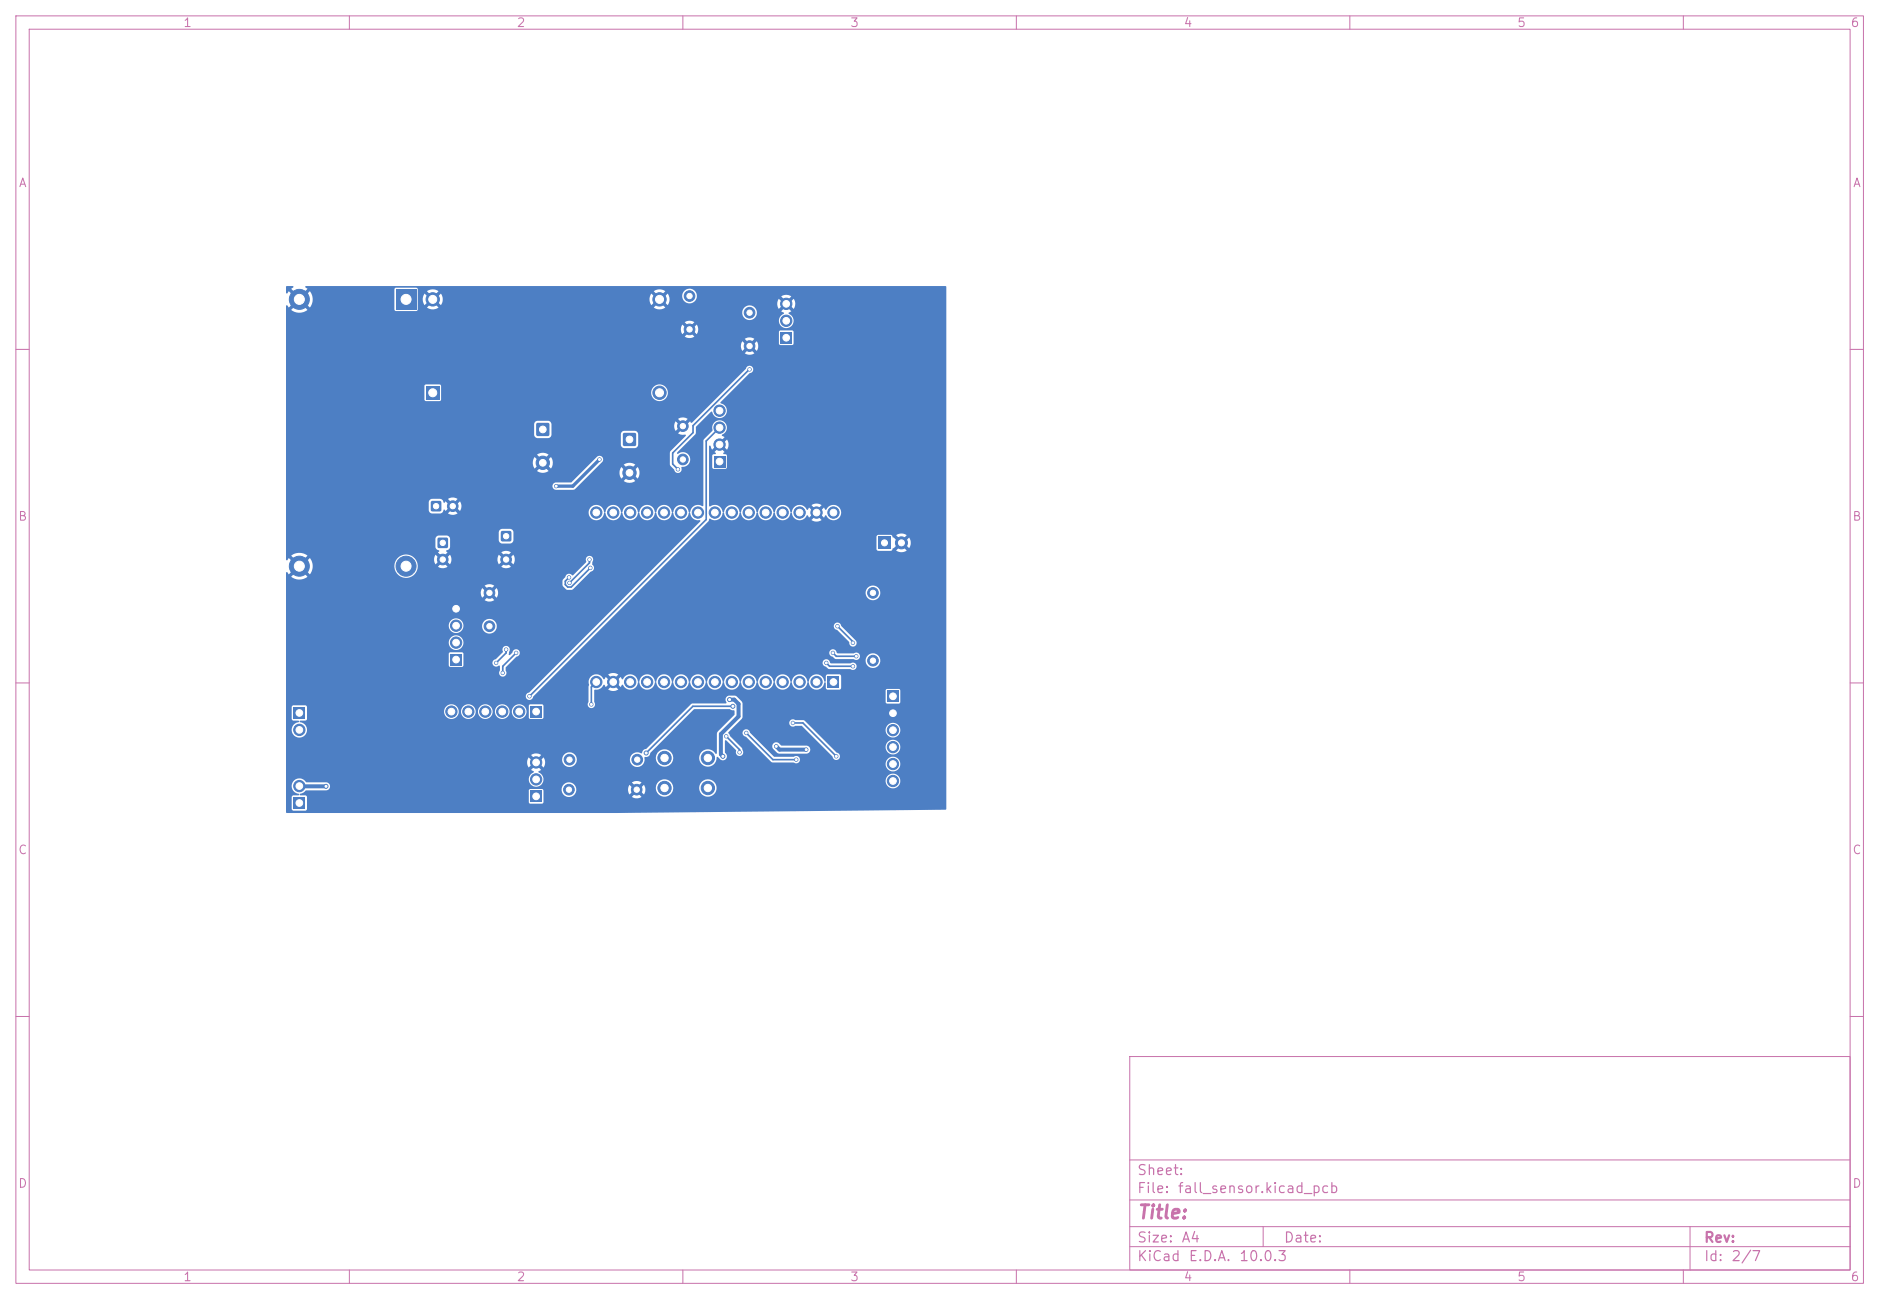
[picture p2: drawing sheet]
<svg xmlns="http://www.w3.org/2000/svg" width="282mm" height="195mm" viewBox="0 0 282 195" stroke-linecap="round" stroke-linejoin="round" font-family="sans-serif">
<defs><g id="words">
<text font-size="2" fill="#c872ab" x="170.4" y="183.2">Title:</text>
<g font-size="1.5" fill="#c872ab">
<text x="170.4" y="179.2">File:</text>
<text x="170.4" y="176.5">Sheet:</text>
<text x="176.5" y="179.2">fall_sensor.kicad_pcb</text>
<text x="170.4" y="189.4">KiCad</text>
<text x="170.4" y="186.6">Size:</text>
<text x="177" y="186.6">A4</text>
<text x="178.1" y="189.4">E.D.A.</text>
<text x="185.7" y="189.4">10.0.3</text>
<text x="192.4" y="186.6">Date:</text>
<text x="255.4" y="186.6">Rev:</text>
<text x="255.4" y="189.4">Id:</text>
<text x="259.5" y="189.4">2/7</text>
</g>
<g font-size="1.3" fill="#c872ab">
<text x="27.4" y="4.4">1</text>
<text x="77.4" y="4.4">2</text>
<text x="127.4" y="4.4">3</text>
<text x="177.4" y="4.4">4</text>
<text x="227.4" y="4.4">5</text>
<text x="277.4" y="4.4">6</text>
<text x="2.7" y="28.4">A</text>
<text x="277.7" y="28.4">A</text>
<text x="2.6" y="78.4">B</text>
<text x="277.6" y="78.4">B</text>
<text x="2.6" y="128.4">C</text>
<text x="277.6" y="128.4">C</text>
<text x="2.6" y="178.4">D</text>
<text x="277.6" y="178.4">D</text>
<text x="27.4" y="192.4">1</text>
<text x="77.4" y="192.4">2</text>
<text x="127.4" y="192.4">3</text>
<text x="177.4" y="192.4">4</text>
<text x="227.4" y="192.4">5</text>
<text x="277.4" y="192.4">6</text>
</g>
</g></defs>
<g fill="none" stroke="#c872ab" stroke-width=".15">
<path d="M2.4 2.4h277v190h-277zM4.4 4.4h273v186h-273zM52.4 2.4v2M102.4 2.4v2M152.4 2.4v2M202.4 2.4v2M252.4 2.4v2M2.4 52.4h2M277.4 52.4h2M2.4 102.4h2M277.4 102.4h2M2.4 152.4h2"/>
<path d="M169.4 158.4h108v32h-108zM277.4 152.4h2M169.4 179.9h108M169.4 173.9h108M52.4 190.4v2M102.4 190.4v2M152.4 190.4v2M169.4 186.9h108M169.4 183.9h108M189.4 183.9v3M202.4 190.4v2M252.4 190.4v2"/>
<path d="M253.4 183.9v6.5"/>
</g>
<path d="M75.2 79.7h1.4v1.4h-1.4z" fill="#4d7fc4"/>
<circle cx="75.9" cy="83.9" r=".8" fill="#4d7fc4" stroke="#4d7fc4" stroke-width=".15"/>
<path d="M80.5 63.5h1.8v1.8h-1.8z" fill="#4d7fc4"/>
<g fill="#4d7fc4" stroke="#4d7fc4" stroke-width=".15">
<circle cx="81.4" cy="69.4" r="1"/>
<circle cx="85.3" cy="118.4" r=".8"/>
<circle cx="95.5" cy="118.4" r=".8"/>
<circle cx="103.4" cy="44.4" r=".8"/>
<circle cx="103.4" cy="49.4" r=".8"/>
</g>
<path d="M124.1 101.4h1.7v1.7h-1.7z" fill="#4d7fc4"/>
<g fill="#4d7fc4" stroke="#4d7fc4" stroke-width=".15">
<circle cx="122.4" cy="102.2" r=".85"/>
<circle cx="119.9" cy="102.2" r=".85"/>
<circle cx="117.3" cy="102.2" r=".85"/>
<circle cx="114.8" cy="102.2" r=".85"/>
<circle cx="112.3" cy="102.2" r=".85"/>
<circle cx="109.7" cy="102.2" r=".85"/>
<circle cx="107.2" cy="102.2" r=".85"/>
<circle cx="104.6" cy="102.2" r=".85"/>
<circle cx="102.1" cy="102.2" r=".85"/>
<circle cx="99.6" cy="102.2" r=".85"/>
<circle cx="97" cy="102.2" r=".85"/>
<circle cx="94.5" cy="102.2" r=".85"/>
<circle cx="91.9" cy="102.2" r=".85"/>
<circle cx="89.4" cy="102.2" r=".85"/>
<circle cx="125" cy="76.8" r=".85"/>
<circle cx="122.4" cy="76.8" r=".85"/>
<circle cx="119.9" cy="76.8" r=".85"/>
<circle cx="117.3" cy="76.8" r=".85"/>
<circle cx="114.8" cy="76.8" r=".85"/>
<circle cx="112.3" cy="76.8" r=".85"/>
<circle cx="109.7" cy="76.8" r=".85"/>
<circle cx="107.2" cy="76.8" r=".85"/>
<circle cx="104.6" cy="76.8" r=".85"/>
<circle cx="102.1" cy="76.8" r=".85"/>
<circle cx="99.6" cy="76.8" r=".85"/>
<circle cx="97" cy="76.8" r=".85"/>
<circle cx="94.5" cy="76.8" r=".85"/>
<circle cx="91.9" cy="76.8" r=".85"/>
<circle cx="89.4" cy="76.8" r=".85"/>
</g>
<path d="M59.4 43.4h3v3h-3z" fill="#4d7fc4"/>
<g fill="#4d7fc4" stroke="#4d7fc4" stroke-width=".15">
<circle cx="44.9" cy="44.9" r="1.5"/>
<circle cx="60.9" cy="84.9" r="1.5"/>
<circle cx="44.9" cy="84.9" r="1.5"/>
</g>
<path d="M44 106h1.7v1.7h-1.7z" fill="#4d7fc4"/>
<circle cx="44.9" cy="109.4" r=".85" fill="#4d7fc4" stroke="#4d7fc4" stroke-width=".15"/>
<path d="M63.9 57.9h2v2h-2z" fill="#4d7fc4"/>
<g fill="#4d7fc4" stroke="#4d7fc4" stroke-width=".15">
<circle cx="64.9" cy="44.9" r="1"/>
<circle cx="98.9" cy="58.9" r="1"/>
<circle cx="98.9" cy="44.9" r="1"/>
</g>
<path d="M64.7 75.2h1.4v1.4h-1.4z" fill="#4d7fc4"/>
<circle cx="67.9" cy="75.9" r=".8" fill="#4d7fc4" stroke="#4d7fc4" stroke-width=".15"/>
<path d="M93.5 65h1.8v1.8h-1.8z" fill="#4d7fc4"/>
<circle cx="94.4" cy="70.9" r="1" fill="#4d7fc4" stroke="#4d7fc4" stroke-width=".15"/>
<path d="M65.7 80.7h1.4v1.4h-1.4z" fill="#4d7fc4"/>
<g fill="#4d7fc4" stroke="#4d7fc4" stroke-width=".15">
<circle cx="66.4" cy="83.9" r=".8"/>
<circle cx="68.4" cy="96.3" r=".85"/>
<circle cx="68.4" cy="93.8" r=".85"/>
</g>
<path d="M67.5 98h1.7v1.7h-1.7z" fill="#4d7fc4"/>
<circle cx="68.4" cy="91.3" r=".85" fill="#4d7fc4" stroke="#4d7fc4" stroke-width=".15"/>
<path d="M44 119.5h1.7v1.7h-1.7z" fill="#4d7fc4"/>
<circle cx="44.9" cy="117.8" r=".85" fill="#4d7fc4" stroke="#4d7fc4" stroke-width=".15"/>
<path d="M79.5 105.8h1.7v1.7h-1.7z" fill="#4d7fc4"/>
<g fill="#4d7fc4" stroke="#4d7fc4" stroke-width=".15">
<circle cx="77.8" cy="106.7" r=".85"/>
<circle cx="75.3" cy="106.7" r=".85"/>
<circle cx="72.8" cy="106.7" r=".85"/>
<circle cx="70.2" cy="106.7" r=".85"/>
<circle cx="67.7" cy="106.7" r=".85"/>
<circle cx="80.4" cy="114.3" r=".85"/>
<circle cx="80.4" cy="116.8" r=".85"/>
</g>
<path d="M79.5 118.5h1.7v1.7h-1.7z" fill="#4d7fc4"/>
<g fill="#4d7fc4" stroke="#4d7fc4" stroke-width=".15">
<circle cx="130.9" cy="99" r=".8"/>
<circle cx="130.9" cy="88.9" r=".8"/>
<circle cx="73.4" cy="93.9" r=".8"/>
<circle cx="73.4" cy="88.9" r=".8"/>
</g>
<path d="M133 103.5h1.7v1.7h-1.7z" fill="#4d7fc4"/>
<g fill="#4d7fc4" stroke="#4d7fc4" stroke-width=".15">
<circle cx="133.9" cy="106.9" r=".85"/>
<circle cx="133.9" cy="109.5" r=".85"/>
<circle cx="133.9" cy="112" r=".85"/>
<circle cx="133.9" cy="114.5" r=".85"/>
<circle cx="133.9" cy="117.1" r=".85"/>
</g>
<path d="M131.7 80.5h1.8v1.8h-1.8z" fill="#4d7fc4"/>
<circle cx="135.1" cy="81.4" r=".9" fill="#4d7fc4" stroke="#4d7fc4" stroke-width=".15"/>
<path d="M107 68.3h1.7v1.7h-1.7z" fill="#4d7fc4"/>
<g fill="#4d7fc4" stroke="#4d7fc4" stroke-width=".15">
<circle cx="107.9" cy="66.6" r=".85"/>
<circle cx="107.9" cy="64.1" r=".85"/>
<circle cx="107.9" cy="61.6" r=".85"/>
<circle cx="99.6" cy="113.6" r="1"/>
<circle cx="106.1" cy="113.6" r="1"/>
<circle cx="99.6" cy="118.1" r="1"/>
<circle cx="106.1" cy="118.1" r="1"/>
</g>
<path d="M117 49.8h1.7v1.7h-1.7z" fill="#4d7fc4"/>
<g fill="#4d7fc4" stroke="#4d7fc4" stroke-width=".15">
<circle cx="117.9" cy="48.1" r=".85"/>
<circle cx="117.9" cy="45.5" r=".85"/>
<circle cx="102.4" cy="68.9" r=".8"/>
<circle cx="102.4" cy="63.9" r=".8"/>
<circle cx="85.4" cy="113.9" r=".8"/>
<circle cx="95.5" cy="113.9" r=".8"/>
<circle cx="112.4" cy="46.9" r=".8"/>
<circle cx="112.4" cy="51.9" r=".8"/>
<circle cx="109.9" cy="105.9" r=".3"/>
<circle cx="96.9" cy="112.9" r=".3"/>
<circle cx="83.4" cy="72.9" r=".25"/>
<circle cx="89.9" cy="68.9" r=".25"/>
<circle cx="108.4" cy="113.4" r=".3"/>
<circle cx="109.4" cy="104.9" r=".3"/>
<circle cx="118.9" cy="108.4" r=".25"/>
<circle cx="125.4" cy="113.4" r=".25"/>
<circle cx="111.9" cy="109.9" r=".25"/>
<circle cx="119.4" cy="113.9" r=".25"/>
<circle cx="110.9" cy="112.8" r=".25"/>
<circle cx="108.9" cy="110.4" r=".25"/>
<circle cx="88.7" cy="105.6" r=".25"/>
<circle cx="127.9" cy="96.4" r=".25"/>
<circle cx="125.6" cy="93.9" r=".25"/>
<circle cx="124.9" cy="97.9" r=".25"/>
<circle cx="128.4" cy="98.4" r=".25"/>
<circle cx="123.9" cy="99.4" r=".25"/>
<circle cx="127.9" cy="99.9" r=".25"/>
<circle cx="88.4" cy="83.9" r=".25"/>
<circle cx="75.9" cy="97.4" r=".25"/>
<circle cx="85.4" cy="87.4" r=".25"/>
<circle cx="74.4" cy="99.4" r=".25"/>
<circle cx="48.9" cy="117.9" r=".3"/>
<circle cx="79.4" cy="104.4" r=".25"/>
<circle cx="77.4" cy="97.9" r=".25"/>
<circle cx="112.4" cy="55.4" r=".25"/>
<circle cx="85.3" cy="86.6" r=".25"/>
<circle cx="101.6" cy="70.4" r=".25"/>
<circle cx="75.4" cy="100.9" r=".25"/>
<circle cx="88.5" cy="85.1" r=".25"/>
<circle cx="116.4" cy="111.9" r=".25"/>
<circle cx="120.9" cy="112.4" r=".25"/>
</g>
<g fill="none" stroke="#4d7fc4" stroke-width=".25">
<path d="M112.4 55.4l-8.5 8.4v1.1l-3 3v1.7l.7 .8M107.9 64.1l-2 2v11.8l-26.5 26.5M75.9 97.4v.5l-1.5 1.5M77.4 97.9l-2 2v1M88.4 83.9v.5l-3 3M88.5 85.1l-2.9 2.9h-.5l-.3-.4v-.5l.5-.5M123.9 99.4l.5 .5h3.5M124.9 97.9l.5 .5h3M125.6 93.9l2.3 2.3v.2M89.4 102.2l-.7 .8v2.6M108.9 110.4l2 2v.4M109.9 105.9h-6l-7 7"/>
<path d="M111.9 109.9l4 4h3.5M118.9 108.4h1.5l5 5"/>
</g>
<path d="M89.9 68.9l-4 4h-2.5" fill="none" stroke="#4d7fc4" stroke-width=".5"/>
<path d="M44.9 117.8l4 .1M109.4 104.9h.7l.6 .6v1.9l-2.6 2.6v3.1l.3 .3M116.4 111.9l.5 .5h4" fill="none" stroke="#4d7fc4" stroke-width=".6"/>
<g fill="#4d7fc4">
<path d="M45.8 42.9h96l.1 78.4-.1 .1-49.4 .5h-49.4l-.1-.1v-4.1h.8a1.34 1.34 0 0 0 1.1 1.4l-.1 .1h-.7l-.3 .3v1.8l.3 .2h1.8l.2-.1v-2l-.2-.2h-.8l-.1-.1 .6-.3 .3-.3h33.5v1.9l2 .1 .2-.2v-1.8l-.2-.2h2.9v.2a1.1 1.1 0 0 0 1.2 1 1.1 1.1 0 0 0 1-1.2h7.8l.2 .8 .7-.7v.2l.3 .2-.7 .7a1.29 1.29 0 0 0 1.5 0l-.7-.7 .2-.1 .2-.3 .6 .7 .2-.4v-.7h1.6v.2a1.3 1.3 0 0 0 1.4 1.2 1.3 1.3 0 0 0 1.2-1.4h3.9v.2a1.3 1.3 0 0 0 2 1 1.3 1.3 0 0 0 0-2.2h26v.2a1.1 1.1 0 0 0 1.7 .8 1.1 1.1 0 0 0 0-1.9 1.1 1.1 0 0 0-1.7 .9h-26.1a1.3 1.3 0 0 0-1.9 1h-3.9v-.2a1.3 1.3 0 0 0-1.4-1 1.3 1.3 0 0 0-1.2 1.2h-1.6l-.2-.3-.6 .6-.1-.2-.3-.1 .6-.7a1.29 1.29 0 0 0-1.4 0l.7 .7-.3 .1v.2l-.7-.6-.2 .6h-7.8a1.1 1.1 0 0 0-1.1-1 1.1 1.1 0 0 0-1.1 1h-4.7l-.2 .2h-33.5l3.3-.1a.61 .61 0 0 0 .4-.6 .61 .61 0 0 0-.5-.5h-3.1a1.16 1.16 0 0 0-1.3-.6 1.16 1.16 0 0 0-.9 1h-.8v-3.5h36.1l.1 .4 .2 .5 .6-.7 .4 .4-.7 .6 .4 .3a1.47 1.47 0 0 0-.7 1.4 1.12 1.12 0 0 0 1.9 .5 1.12 1.12 0 0 0-.5-1.9l.4-.3-.6-.6 .4-.4 .6 .7 .2-.7-.1-.6h2.7a1.1 1.1 0 0 0 1.1 1.2 1.1 1.1 0 0 0 1.1-1.2h7.9v.2a1.1 1.1 0 0 0 1.3 1 1.1 1.1 0 0 0 .9-1.4v-.1h1.7a1.3 1.3 0 0 0 1.8 1.3 1.3 1.3 0 0 0 .4-2.2 1.3 1.3 0 0 0-2.1 .7l-.1 .2h-1.7h.1a.65 .65 0 0 0 .8-.7l6.6-6.5h5.3l.6 .2 .1 .1v.6l-2.6 2.6v3.1l-.2 .1a1.32 1.32 0 0 0-1.9-.5 1.32 1.32 0 0 0-.3 2 1.32 1.32 0 0 0 2 0h25.7v.1a1.1 1.1 0 0 0 1.7 .9 1.1 1.1 0 0 0 0-1.9 1.1 1.1 0 0 0-1.7 .9h-25.7l.2-.4 .2-.6h.1l.1 .1a.65 .65 0 0 0 1 .3 .65 .65 0 0 0 0-1.1v-1.7l.1-.1 1.6 1.6a.57 .57 0 0 0 .7 .7 .57 .57 0 0 0 .2-1l-.1-.2-1.7-1.7-.3-.6h2.1l.1 .4 .5 .3 3.8 3.8h3.3a.57 .57 0 0 0 .8 0 .57 .57 0 0 0 0-.8 .57 .57 0 0 0-.8 0l-3-.1-1.4-1.4h1.2l.1 .2 .6 .7 .3 .1h4.2a.61 .61 0 0 0 .5-.6 .61 .61 0 0 0-.5-.6h-3.8l-.5-.4a.61 .61 0 0 0-.6 0 .61 .61 0 0 0-.3 .6h-1.2l-2.1-2.1a.57 .57 0 0 0-.6-.6 .57 .57 0 0 0-.6 .5h-2.1l1.5-1.5h7.6v.2a.58 .58 0 0 0 1 .3h.9l4.6 4.6a.57 .57 0 0 0 .6 .5 .57 .57 0 0 0 .5-.5 .57 .57 0 0 0-.5-.6l-.9-.9h8.3a1.1 1.1 0 0 0 1.5 1.1 1.1 1.1 0 0 0 .3-1.8 1.1 1.1 0 0 0-1.8 .5v.2h-8.3l-2.5-2.5h10.8a1.1 1.1 0 0 0 1.5 1.1 1.1 1.1 0 0 0 .3-1.9 1.1 1.1 0 0 0-1.8 .6v.2h-10.8l-1.5-1.4h-1.2a.58 .58 0 0 0-1 .3h-7.6l.5-.5 .1-.3v-2.2l-1-1h-1.2a.74 .74 0 0 0-.2 1.1l-5.2 .1-6.9 6.8a.75 .75 0 0 0-.6 .6 1.16 1.16 0 0 0-1.8 .9h-7.9v-.2a1.1 1.1 0 0 0-1.2-.8 1.1 1.1 0 0 0-1 1h-2.7l-.1-.3-.6 .7-.4-.4 .6-.7a1.34 1.34 0 0 0-1.5 .1l.7 .6-.4 .4-.6-.7-.3 .7h-36.1v-8.2h.8l.1 1.9 .2 .1 .8 .1v.1a1.16 1.16 0 0 0-1.1 1.6 1.16 1.16 0 0 0 1.8 .5 1.16 1.16 0 0 0-.1-1.9l-.4-.2-.1-.1 .1-.1h.8l.2-.1v-1.3h20.6v.2a1.1 1.1 0 0 0 1.2 1 1.1 1.1 0 0 0 1-1.2h.3v.2a1.1 1.1 0 0 0 1.2 1 1.1 1.1 0 0 0 1-1.2h.4v.2a1.1 1.1 0 0 0 1.1 1 1.1 1.1 0 0 0 1.1-1.2h.3v.2a1.1 1.1 0 0 0 1.2 1 1.1 1.1 0 0 0 1-1.2h.3v.2a1.1 1.1 0 0 0 1.7 .9 1.1 1.1 0 0 0 .1-1.9h.8v1.8l.1 .2h1.9l.2-.2v-1.8l-.2-.2h-1.8l-.2 .2h-.8a1.1 1.1 0 0 0-1.8 .8h-.3v-.2a1.1 1.1 0 0 0-1.2-.8 1.1 1.1 0 0 0-1 1h-.3l-.1-.2a1.1 1.1 0 0 0-1.1-.8 1.1 1.1 0 0 0-1 1h-.4v-.2a1.1 1.1 0 0 0-1.2-.8 1.1 1.1 0 0 0-1 1h-.3v-.2a1.1 1.1 0 0 0-1.2-.8 1.1 1.1 0 0 0-1 1h-20.6v-.6l-.2-.3h-1.8l-.3 .3h-.8v-.5h45.2a.56 .56 0 0 0 .7 .6 .56 .56 0 0 0 .3-.9v-1.8a1.54 1.54 0 0 0 1.5-.8l.2 .4 .7-.6 .3 .3-.6 .7 .6 .2 .6-.1h40.4v1.9l2 .1 .2-.2v-1.8l-.2-.2h-1.8l-.2 .2h-40.4l.3-.1-.6-.7 .3-.3 .7 .6 .1-.3h.2a1.19 1.19 0 0 0 1.3 .7 1.19 1.19 0 0 0 1-1.1h.1a1.2 1.2 0 0 0 1.1 1.1 1.2 1.2 0 0 0 1.2-.9l.1-.2h.2a1.18 1.18 0 0 0 1.2 1.1 1.18 1.18 0 0 0 1.1-1.1h.2a1.2 1.2 0 0 0 1 1.1 1.2 1.2 0 0 0 1.3-.9l.1-.2h.2a1.18 1.18 0 0 0 1.1 1.1 1.18 1.18 0 0 0 1.2-1.1h.1a1.2 1.2 0 0 0 1.1 1.1 1.2 1.2 0 0 0 1.3-.9l.1-.2h.1a1.18 1.18 0 0 0 1.2 1.1 1.18 1.18 0 0 0 1.2-1.1h.1a1.2 1.2 0 0 0 1.1 1.1 1.2 1.2 0 0 0 1.3-.9v-.2h.2a1.18 1.18 0 0 0 1.2 1.1 1.18 1.18 0 0 0 1.2-1.1h.1a1.2 1.2 0 0 0 1.1 1.1 1.2 1.2 0 0 0 1.3-.9v-.2h.2a1.18 1.18 0 0 0 1.2 1.1 1.18 1.18 0 0 0 1.2-1.1h.1a1.2 1.2 0 0 0 1.1 1.1 1.2 1.2 0 0 0 1.2-.9l.1-.2h.2v.9l.2 .2h1.9l.2-.1v-2l-.1-.2h-2l-.2 .2v.8a.15 .15 0 0 1-.2 .1 .15 .15 0 0 1-.1-.2 1.17 1.17 0 0 0-1.2-.9 1.17 1.17 0 0 0-1.1 1.1 .29 .29 0 0 1-.3-.4 1.17 1.17 0 0 0-1.2-.7 1.17 1.17 0 0 0-1 1.1 .29 .29 0 0 1-.3-.4 1.17 1.17 0 0 0-1.3-.7 1.17 1.17 0 0 0-.9 1.1 .29 .29 0 0 1-.3-.4 1.17 1.17 0 0 0-1.3-.7 1.17 1.17 0 0 0-1 1.1 .29 .29 0 0 1-.3-.4 1.17 1.17 0 0 0-1.3-.7 1.17 1.17 0 0 0-.9 1.1 .29 .29 0 0 1-.3-.4 1.17 1.17 0 0 0-1.3-.7 1.17 1.17 0 0 0-1 1.1 .29 .29 0 0 1-.3-.4 1.17 1.17 0 0 0-1.2-.7 1.17 1.17 0 0 0-1 1.1 .29 .29 0 0 1-.3-.4 1.17 1.17 0 0 0-1.3-.7 1.17 1.17 0 0 0-.9 1.1 .29 .29 0 0 1-.3-.4 1.17 1.17 0 0 0-1.3-.7 1.17 1.17 0 0 0-1 1.1 .29 .29 0 0 1-.3-.4 1.17 1.17 0 0 0-1.3-.7 1.17 1.17 0 0 0-.9 1.1 .29 .29 0 0 1-.3-.4 1.17 1.17 0 0 0-1.3-.7 1.17 1.17 0 0 0-1 1.1 .29 .29 0 0 1-.3-.4 1.17 1.17 0 0 0-1-.7 1.17 1.17 0 0 0-1.1 .7h-.2l-.1-.3-.7 .6-.3-.3 .6-.7a1.33 1.33 0 0 0-1.5 0l.6 .7-.3 .3-.7-.6-.1 .3a.18 .18 0 0 1-.2 0 .18 .18 0 0 1-.1-.2 1.18 1.18 0 0 0-1.6-.4 1.18 1.18 0 0 0-.5 1.5l-.1 2.5-.1 .3h-45.2v-1.2h35.9v.2a.57 .57 0 0 0 .6 .4 .57 .57 0 0 0 .6-.5l5.1-5.1h38.2a.61 .61 0 0 0 .6 .7l.4 .3h3.2a.56 .56 0 0 0 .8-.1 .56 .56 0 0 0-.1-.7 .56 .56 0 0 0-.7 0h-2.9l-.4-.5h5.6v.1a1.1 1.1 0 0 0 1.7 .9 1.1 1.1 0 0 0 0-1.9 1.1 1.1 0 0 0-1.7 .9l-5.6-.1a.56 .56 0 0 0-.9 .4h-38.2l1.5-1.5h37.7l.1 .4 .8 .6h2.8a.57 .57 0 0 0 .8 0 .57 .57 0 0 0 0-.8 .57 .57 0 0 0-.8 0l-2.4-.1a.86 .86 0 0 0-.9-.5l-.4 .4h-37.7l4-4h34.4l.1 .4 .4 .3 1.8 1.7a.57 .57 0 0 0 .7 .7 .57 .57 0 0 0 .2-1l-2.1-2.1a.56 .56 0 0 0-.5-.5 .56 .56 0 0 0-.6 .5h-34.4l5-5h34.2v.2a1.1 1.1 0 0 0 1.7 .8 1.1 1.1 0 0 0 0-1.9 1.1 1.1 0 0 0-1.7 .9h-34.2l8.3-8.4h27.5v1.9l.1 .2 2.1 .1 .3-.4h.1l.7-.7 .4 .3-.7 .7v.1a1.39 1.39 0 0 0 1.5-.1l-.7-.7 .4-.3 .7 .7v-.1a1.39 1.39 0 0 0 0-1.5l-.7 .7-.4-.4 .7-.7a1.39 1.39 0 0 0-1.5 0l.7 .7-.4 .4-1.1-1.1h-1.9l-.3 .2h-27.5l2.3-2.3 .1-.3 .1-.1a1.19 1.19 0 0 0 2-.8h.1a1.21 1.21 0 0 0 1.2 1.1 1.21 1.21 0 0 0 1.2-1.1h.1a1.21 1.21 0 0 0 1.2 1.1 1.21 1.21 0 0 0 1.2-1.1h.2a1.21 1.21 0 0 0 1.2 1.1 1.21 1.21 0 0 0 1.2-1.1h.1a1.21 1.21 0 0 0 1.2 1.1 1.21 1.21 0 0 0 1.2-1.1h.1a1.26 1.26 0 0 0 1.1 1.1 1.26 1.26 0 0 0 1.3-.8l.3 .4 .6-.6 .4 .3-.6 .7a1.34 1.34 0 0 0 1.5 0l-.7-.7 .4-.3 .6 .6 .2-.3h.2a1.16 1.16 0 0 0 1.8 .4 1.16 1.16 0 0 0-.1-1.8 1.16 1.16 0 0 0-1.7 .5h-.2l-.2-.3-.6 .6-.4-.3 .7-.7a1.33 1.33 0 0 0-1.5 0l.6 .7-.4 .3-.6-.6-.1 .3a.26 .26 0 0 1-.3-.1 .26 .26 0 0 1-.1-.2 1.17 1.17 0 0 0-1.3-.3 1.17 1.17 0 0 0-.8 1 .29 .29 0 0 1-.3-.4 1.17 1.17 0 0 0-1.3-.7 1.17 1.17 0 0 0-.9 1.1 .29 .29 0 0 1-.3-.4 1.17 1.17 0 0 0-1.3-.7 1.17 1.17 0 0 0-1 1.1 .29 .29 0 0 1-.3-.4 1.17 1.17 0 0 0-1.3-.7 1.17 1.17 0 0 0-.9 1.1 .29 .29 0 0 1-.3-.4 1.17 1.17 0 0 0-1.3-.7 1.17 1.17 0 0 0-1 1.1 .29 .29 0 0 1-.3-.4 1.24 1.24 0 0 0-1.8-.5l-.1-9.1h.2l.3 .6 .6-.6 .4 .3-.7 .7 .2 .1v.1l-.4 .1-.1 .1v1.9l.2 .2 1.9-.1 .1-2-.6-.2 .2-.2-.6-.7 .4-.3 .6 .6a1.34 1.34 0 0 0 0-1.5l-.6 .6-.4-.3 .6-.7-.4-.2 .1-.2a1.11 1.11 0 0 0 .6-1.4 1.11 1.11 0 0 0-1.4-.6 1.11 1.11 0 0 0-.7 1.4l-1.3 1.6-.1 9.8a1.29 1.29 0 0 0-2 .9h-.1a1.18 1.18 0 0 0-1.2-1.1 1.18 1.18 0 0 0-1.2 1.1 .29 .29 0 0 1-.3-.4 1.17 1.17 0 0 0-1.3-.7 1.17 1.17 0 0 0-.9 1.1 .29 .29 0 0 1-.3-.4 1.17 1.17 0 0 0-1.3-.7 1.17 1.17 0 0 0-1 1.1 .29 .29 0 0 1-.3-.4 1.17 1.17 0 0 0-1.2-.7 1.17 1.17 0 0 0-1 1.1 .29 .29 0 0 1-.3-.4 1.17 1.17 0 0 0-1.3-.7 1.17 1.17 0 0 0-.9 1.1 .29 .29 0 0 1-.3-.4 1.16 1.16 0 0 0-1.9-.3 1.16 1.16 0 0 0 .4 1.9 1.16 1.16 0 0 0 1.6-1.1h.1a1.21 1.21 0 0 0 1.2 1.1 1.21 1.21 0 0 0 1.2-1.1h.1a1.21 1.21 0 0 0 1.2 1.1 1.21 1.21 0 0 0 1.3-1.1h.1a1.21 1.21 0 0 0 1.2 1.1 1.21 1.21 0 0 0 1.2-1.1h.1a1.21 1.21 0 0 0 1.2 1.1 1.21 1.21 0 0 0 1.2-1.1h.2a1.21 1.21 0 0 0 1.2 1.1 1.21 1.21 0 0 0 1.2-1.1h.1a1.4 1.4 0 0 0 1.6 1.1v.2l-25.6 25.6-.5 .2-.1 .3h-35.9v-6.3h24.4v1.8l.1 .2h1.9l.2-.2v-.5h4.3v.2a.62 .62 0 0 0 1.1 .3l.1 .7a.57 .57 0 0 0 0 .8 .57 .57 0 0 0 .8 0 .57 .57 0 0 0 0-.8v-.5l1.7-1.6a.56 .56 0 0 0 .4-.6 .56 .56 0 0 0-.6-.5 .56 .56 0 0 0-.5 .6l-.5 .3v-.4a.57 .57 0 0 0 0-.8 .57 .57 0 0 0-.8-.1 .57 .57 0 0 0-.1 .8l-1 1.1-.5 .2-.1 .3h-4.3v-1.3l-.2-.2h-1.8l-.2 .2h-24.4v-1.7h24.4a1.11 1.11 0 0 0 1.5 1.1 1.11 1.11 0 0 0 .3-1.9 1.11 1.11 0 0 0-1.8 .7v.1h-24.4v-2.6h24.4a1.1 1.1 0 0 0 1 1.2 1.1 1.1 0 0 0 1.2-1.1h2.8v.2a1.1 1.1 0 0 0 1.7 .8 1.1 1.1 0 0 0 0-1.9 1.1 1.1 0 0 0-1.7 .9h-2.8v-.1a1.1 1.1 0 0 0-1.1-1 1.1 1.1 0 0 0-1.1 1h-24.4v-4.9h29.2l.2 .8 .7-.7 .1 .2 .2 .2-.6 .7a1.29 1.29 0 0 0 1.4 0l-.7-.7 .3-.2 .1-.2 .7 .7a1.29 1.29 0 0 0 0-1.4l-.7 .6-.1-.2-.3-.1 .7-.7a1.29 1.29 0 0 0-1.4 0l.6 .7-.2 .1-.1 .2-.7-.6-.2 .6h-29.2v-1.7h41.4a1.1 1.1 0 0 0 1.4 1.3l.2-.1 2.6-2.6a.66 .66 0 0 0 .5-.5 .66 .66 0 0 0-.2-.7v-.2a.6 .6 0 0 0 0-.8 .6 .6 0 0 0-.8 0 .6 .6 0 0 0-.1 .8l-2.1 2a.59 .59 0 0 0-.6-.3 .59 .59 0 0 0-.5 .5l-.4 .6h-41.4v-1.3h.2l.2 .3 .9-.9 .4 .4-.9 .9a1.98 1.98 0 0 0 2.4 0l-.9-.9 .4-.4 .9 .9 .3-.6 .1-.7h12.2a1.75 1.75 0 0 0 2.3 1.8 1.75 1.75 0 0 0 .8-2.8h2.9l.2 .8 .7-.7 .1 .2 .2 .2-.6 .7a1.29 1.29 0 0 0 1.4 0l-.7-.7 .3-.2 .1-.2 .7 .7 .2-.8h6.9l.2 .8 .7-.7 .1 .2 .2 .2-.6 .7a1.29 1.29 0 0 0 1.4 0l-.7-.7 .3-.2 .1-.2 .7 .7a1.29 1.29 0 0 0 0-1.4l-.7 .6-.1-.2-.3-.1 .7-.7a1.29 1.29 0 0 0-1.4 0l.6 .7-.2 .1-.1 .2-.7-.6-.2 .6h-6.9l-.2-.6-.7 .6-.1-.2-.3-.1 .7-.7-.2-.1v-.2a.67 .67 0 0 0 .6-.5v-1.3l-.2-.3-.3-.1h-1.2l-.4 .1-.1 .4v1.2a.7 .7 0 0 0 .6 .6l-.2 .2 .6 .7-.2 .1-.1 .2-.7-.6-.2 .6h-2.9a1.75 1.75 0 0 0-1.9-.6 1.75 1.75 0 0 0-1.2 1.6h-12.2l-.1-.6-.3-.5-.9 .9-.4-.4 .9-.9a1.98 1.98 0 0 0-2.4 0l.9 .9-.4 .4-.9-.9-.2 .3-.2-.1v-4.1h31.9v1.2l.1 .3 .4 .2 1.4-.1 .3-.4-.1-1.4-.3-.3h-1.3a.54 .54 0 0 0-.5 .5h-31.9v-4.5h21.4v1.2l.1 .3 .4 .2h1.2a.78 .78 0 0 0 .6-.6l.2 .2 .7-.7 .1 .3 .2 .1-.6 .7a1.29 1.29 0 0 0 1.4 0l-.7-.7 .2-.1 .2-.3 .7 .7a1.29 1.29 0 0 0 0-1.4l-.7 .6-.2-.2-.2-.1 .7-.7a1.29 1.29 0 0 0-1.4 0l.6 .7-.2 .1-.1 .2-.7-.6-.1 .2h-.2a.67 .67 0 0 0-.5-.6h-1.3l-.3 .1-.1 .4h-21.4v-2.5h39.9l.1 .4 .4 .2h2.7l.2-.1 2.6-2.5h4.1v.4l.3 .5 .7-.7 .4 .4-.8 .7 .1 .1a1.49 1.49 0 0 0 1.6-.1l-.7-.7 .4-.4 .7 .7h.1a1.49 1.49 0 0 0-.1-1.7l-.7 .8-.4-.4 .7-.7v-.1a1.49 1.49 0 0 0-1.7 .1l.8 .7-.4 .4-.7-.8-.3 .8h-4.1l1.6-1.7a.56 .56 0 0 0-.2-.7 .56 .56 0 0 0-.7 0l-3.8 3.9h-2.4l-.4 .2-.1 .3h-39.9v-3.5h37v.4l.3 .5 .7-.7 .4 .4-.8 .7 .1 .1a1.49 1.49 0 0 0 1.6-.1l-.7-.7 .4-.4 .7 .7h.1a1.49 1.49 0 0 0-.1-1.7l-.7 .8-.4-.4 .7-.7v-.1a1.49 1.49 0 0 0-1.7 .1l.8 .7-.4 .4-.7-.8-.3 .8h-37v-1.5h57.5v1.8l.7 .8a.56 .56 0 0 0 .7 .5 .56 .56 0 0 0 .4-.8l.1-.1a1.11 1.11 0 0 0 1.1-1.5 1.11 1.11 0 0 0-1.8-.5h-.1v-.2l2.7-2.7 .2-1.1 2.2-2.3h.2a1.13 1.13 0 0 0 1.2 .9 1.13 1.13 0 0 0 1-1.1 1.13 1.13 0 0 0-1-1.1l4.4-4.5a.56 .56 0 0 0 .5-.5 .56 .56 0 0 0-.5-.6 .56 .56 0 0 0-.6 .5l-8 8.1h-.2l-.1-.2-.7 .6-.1-.2-.3-.1 .7-.7a1.29 1.29 0 0 0-1.4 0l.6 .7-.2 .1-.1 .2-.7-.6a1.29 1.29 0 0 0 0 1.4l.7-.7 .1 .3 .2 .1-.6 .7 .4 .1 .7 .1v.1l-2.3 2.3-.1 .2h-57.5v-4.2h37.2v1.7l.1 .2 .3 .2h1.8l.3-.3 .1-.3h10.4v1.6l.1 .3 .4 .2 1.8-.1 .3-.4-.1-1.8-.3-.3h-1.7a.54 .54 0 0 0-.5 .5h-10.4v-1.5a.54 .54 0 0 0-.5-.5h-1.7l-.3 .1-.1 .4h-37.2v-5.7h20.7v2l.3 .2h2.1l.1-.2v-1.1h31.5a1.25 1.25 0 0 0 1.8 1.2 1.25 1.25 0 0 0 .3-2.1 1.25 1.25 0 0 0-2 .7l-.1 .2h-31.5v-.9l-.2-.3h-2l-.3 .3h-20.7v-6.1h68.2l.2 .8 .7-.7 .1 .3 .2 .1-.6 .7a1.29 1.29 0 0 0 1.4 0l-.7-.7 .2-.1 .2-.3 .7 .7a1.29 1.29 0 0 0 0-1.4l-.7 .6-.2-.2-.2-.1 .7-.7a1.29 1.29 0 0 0-1.4 0l.6 .7-.2 .1-.1 .2-.7-.6-.2 .6h-68.2v-2.5h59.2l.2 .8 .7-.7 .1 .3 .2 .1-.6 .7a1.29 1.29 0 0 0 1.4 0l-.7-.7 .2-.1 .2-.3 .7 .7 .1-.3h12.2v1.9h2l.2-.2v-1.7l-.2-.3h-1.8l-.2 .3h-12.2a1.27 1.27 0 0 0-.1-1.1l-.7 .6-.1-.2-.3-.1 .7-.7a1.29 1.29 0 0 0-1.4 0l.6 .7-.2 .1-.1 .2-.7-.6-.2 .6h-59.2v-3.5h.2l.2 .3 .9-.9 .4 .4-.9 .9h.1a1.99 1.99 0 0 0 1.7 .3h65.8v.2a1.1 1.1 0 0 0 1.7 .8 1.1 1.1 0 0 0 0-1.9 1.1 1.1 0 0 0-1.7 .9h-65.8l.6-.3-.9-.9 .4-.4 .9 .9a1.98 1.98 0 0 0 0-2.4l-.9 .9-.4-.4 .9-.8h13v3l.2 .2h3.2l.1-.2v-1.6h.8v.4l.3 .5 .6-.6 .4 .3-.7 .7a1.48 1.48 0 0 0 1.7 0l-.6-.7 .3-.3 .7 .6 .2-.5 .1-.4h31v.4l.3 .5 .6-.6 .4 .3-.7 .7 .1 .1a1.49 1.49 0 0 0 1.6-.1l-.6-.7 .3-.3 .7 .6h.1a1.5 1.5 0 0 0 .1-1.4h2v.2a1.1 1.1 0 0 0 1.4 .9h12.8l.1 .5 .2 .4 .6-.6 .4 .3-.7 .7 .4 .2a1.48 1.48 0 0 0-.7 1.4 1.12 1.12 0 0 0 1.9 .5 1.12 1.12 0 0 0-.5-1.8l.4-.3-.6-.7 .4-.3 .6 .6a1.34 1.34 0 0 0 0-1.5l-.6 .6-.4-.3 .6-.7a1.34 1.34 0 0 0-1.5 0l.7 .7-.4 .3-.6-.6-.3 .6h-12.8a1.1 1.1 0 0 0 .4-1.9 1.1 1.1 0 0 0-1.8 .8h-2l-.2-.3-.7 .7-.3-.4 .6-.6a1.48 1.48 0 0 0-1.7 0l.7 .6-.4 .4-.6-.7-.3 .8h-31l-.3-.8-.7 .7-.3-.4 .6-.6v-.1a1.49 1.49 0 0 0-1.7 .1l.7 .6-.4 .4-.6-.7-.3 .8h-.8v-1.4l-.2-.3h-3l-.3 .3h-13v-.1l-.3-.2z"/>
<path d="M42.9 42.9h1l.1 .2-.3 .2 .9 .9-.4 .4-.9-.9-.2 .3h-.2z"/>
</g>
<g fill="#fff" stroke="#fff" stroke-width=".15">
<circle cx="109.9" cy="105.9" r=".15"/>
<circle cx="96.9" cy="112.9" r=".15"/>
<circle cx="83.4" cy="72.9" r=".15"/>
<circle cx="89.9" cy="68.9" r=".15"/>
<circle cx="108.4" cy="113.4" r=".15"/>
<circle cx="109.4" cy="104.9" r=".15"/>
<circle cx="118.9" cy="108.4" r=".15"/>
<circle cx="125.4" cy="113.4" r=".15"/>
<circle cx="111.9" cy="109.9" r=".15"/>
<circle cx="119.4" cy="113.9" r=".15"/>
<circle cx="110.9" cy="112.8" r=".15"/>
<circle cx="108.9" cy="110.4" r=".15"/>
<circle cx="88.7" cy="105.6" r=".15"/>
<circle cx="127.9" cy="96.4" r=".15"/>
<circle cx="125.6" cy="93.9" r=".15"/>
<circle cx="124.9" cy="97.9" r=".15"/>
<circle cx="128.4" cy="98.4" r=".15"/>
<circle cx="123.9" cy="99.4" r=".15"/>
<circle cx="127.9" cy="99.9" r=".15"/>
<circle cx="88.4" cy="83.9" r=".15"/>
<circle cx="75.9" cy="97.4" r=".15"/>
<circle cx="85.4" cy="87.4" r=".15"/>
<circle cx="74.4" cy="99.4" r=".15"/>
<circle cx="48.9" cy="117.9" r=".15"/>
<circle cx="79.4" cy="104.4" r=".15"/>
<circle cx="77.4" cy="97.9" r=".15"/>
<circle cx="112.4" cy="55.4" r=".15"/>
<circle cx="85.3" cy="86.6" r=".15"/>
<circle cx="101.6" cy="70.4" r=".15"/>
<circle cx="75.4" cy="100.9" r=".15"/>
<circle cx="88.5" cy="85.1" r=".15"/>
<circle cx="116.4" cy="111.9" r=".15"/>
<circle cx="120.9" cy="112.4" r=".15"/>
<circle cx="75.9" cy="80.4" r=".4"/>
<circle cx="75.9" cy="83.9" r=".4"/>
<circle cx="81.4" cy="64.4" r=".5"/>
<circle cx="81.4" cy="69.4" r=".5"/>
<circle cx="85.3" cy="118.4" r=".4"/>
<circle cx="95.5" cy="118.4" r=".4"/>
<circle cx="103.4" cy="44.4" r=".4"/>
<circle cx="103.4" cy="49.4" r=".4"/>
<circle cx="125" cy="102.2" r=".5"/>
<circle cx="122.4" cy="102.2" r=".5"/>
<circle cx="119.9" cy="102.2" r=".5"/>
<circle cx="117.3" cy="102.2" r=".5"/>
<circle cx="114.8" cy="102.2" r=".5"/>
<circle cx="112.3" cy="102.2" r=".5"/>
<circle cx="109.7" cy="102.2" r=".5"/>
<circle cx="107.2" cy="102.2" r=".5"/>
<circle cx="104.6" cy="102.2" r=".5"/>
<circle cx="102.1" cy="102.2" r=".5"/>
<circle cx="99.6" cy="102.2" r=".5"/>
<circle cx="97" cy="102.2" r=".5"/>
<circle cx="94.5" cy="102.2" r=".5"/>
<circle cx="91.9" cy="102.2" r=".5"/>
<circle cx="89.4" cy="102.2" r=".5"/>
<circle cx="125" cy="76.8" r=".5"/>
<circle cx="122.4" cy="76.8" r=".5"/>
<circle cx="119.9" cy="76.8" r=".5"/>
<circle cx="117.3" cy="76.8" r=".5"/>
<circle cx="114.8" cy="76.8" r=".5"/>
<circle cx="112.3" cy="76.8" r=".5"/>
<circle cx="109.7" cy="76.8" r=".5"/>
<circle cx="107.2" cy="76.8" r=".5"/>
<circle cx="104.6" cy="76.8" r=".5"/>
<circle cx="102.1" cy="76.8" r=".5"/>
<circle cx="99.6" cy="76.8" r=".5"/>
<circle cx="97" cy="76.8" r=".5"/>
<circle cx="94.5" cy="76.8" r=".5"/>
<circle cx="91.9" cy="76.8" r=".5"/>
<circle cx="89.4" cy="76.8" r=".5"/>
<circle cx="60.9" cy="44.9" r=".75"/>
<circle cx="44.9" cy="44.9" r=".75"/>
<circle cx="60.9" cy="84.9" r=".75"/>
<circle cx="44.9" cy="84.9" r=".75"/>
<circle cx="44.9" cy="106.9" r=".5"/>
<circle cx="44.9" cy="109.4" r=".5"/>
<circle cx="64.9" cy="58.9" r=".6"/>
<circle cx="64.9" cy="44.9" r=".6"/>
<circle cx="98.9" cy="58.9" r=".6"/>
<circle cx="98.9" cy="44.9" r=".6"/>
<circle cx="65.4" cy="75.9" r=".4"/>
<circle cx="67.9" cy="75.9" r=".4"/>
<circle cx="94.4" cy="65.9" r=".5"/>
<circle cx="94.4" cy="70.9" r=".5"/>
<circle cx="66.4" cy="81.4" r=".4"/>
<circle cx="66.4" cy="83.9" r=".4"/>
<circle cx="68.4" cy="96.3" r=".5"/>
<circle cx="68.4" cy="93.8" r=".5"/>
<circle cx="68.4" cy="98.9" r=".5"/>
<circle cx="68.4" cy="91.3" r=".5"/>
<circle cx="44.9" cy="120.4" r=".5"/>
<circle cx="44.9" cy="117.8" r=".5"/>
<circle cx="80.4" cy="106.7" r=".5"/>
<circle cx="77.8" cy="106.7" r=".5"/>
<circle cx="75.3" cy="106.7" r=".5"/>
<circle cx="72.8" cy="106.7" r=".5"/>
<circle cx="70.2" cy="106.7" r=".5"/>
<circle cx="67.7" cy="106.7" r=".5"/>
<circle cx="80.4" cy="114.3" r=".5"/>
<circle cx="80.4" cy="116.8" r=".5"/>
<circle cx="80.4" cy="119.4" r=".5"/>
<circle cx="130.9" cy="99" r=".4"/>
<circle cx="130.9" cy="88.9" r=".4"/>
<circle cx="73.4" cy="93.9" r=".4"/>
<circle cx="73.4" cy="88.9" r=".4"/>
<circle cx="133.9" cy="104.4" r=".5"/>
<circle cx="133.9" cy="106.9" r=".5"/>
<circle cx="133.9" cy="109.5" r=".5"/>
<circle cx="133.9" cy="112" r=".5"/>
<circle cx="133.9" cy="114.5" r=".5"/>
<circle cx="133.9" cy="117.1" r=".5"/>
<circle cx="132.6" cy="81.4" r=".45"/>
<circle cx="135.1" cy="81.4" r=".45"/>
<circle cx="107.9" cy="69.2" r=".5"/>
<circle cx="107.9" cy="66.7" r=".5"/>
<circle cx="107.9" cy="64.1" r=".5"/>
<circle cx="107.9" cy="61.6" r=".5"/>
<circle cx="99.6" cy="113.6" r=".55"/>
<circle cx="106.1" cy="113.6" r=".55"/>
<circle cx="99.6" cy="118.1" r=".55"/>
<circle cx="106.1" cy="118.1" r=".55"/>
<circle cx="117.9" cy="50.6" r=".5"/>
<circle cx="117.9" cy="48.1" r=".5"/>
<circle cx="117.9" cy="45.5" r=".5"/>
<circle cx="102.4" cy="68.9" r=".4"/>
<circle cx="102.4" cy="63.9" r=".4"/>
<circle cx="85.4" cy="113.9" r=".4"/>
<circle cx="95.5" cy="113.9" r=".4"/>
<circle cx="112.4" cy="46.9" r=".4"/>
<circle cx="112.4" cy="51.9" r=".4"/>
</g>
<use href="#words"/>
</svg>
